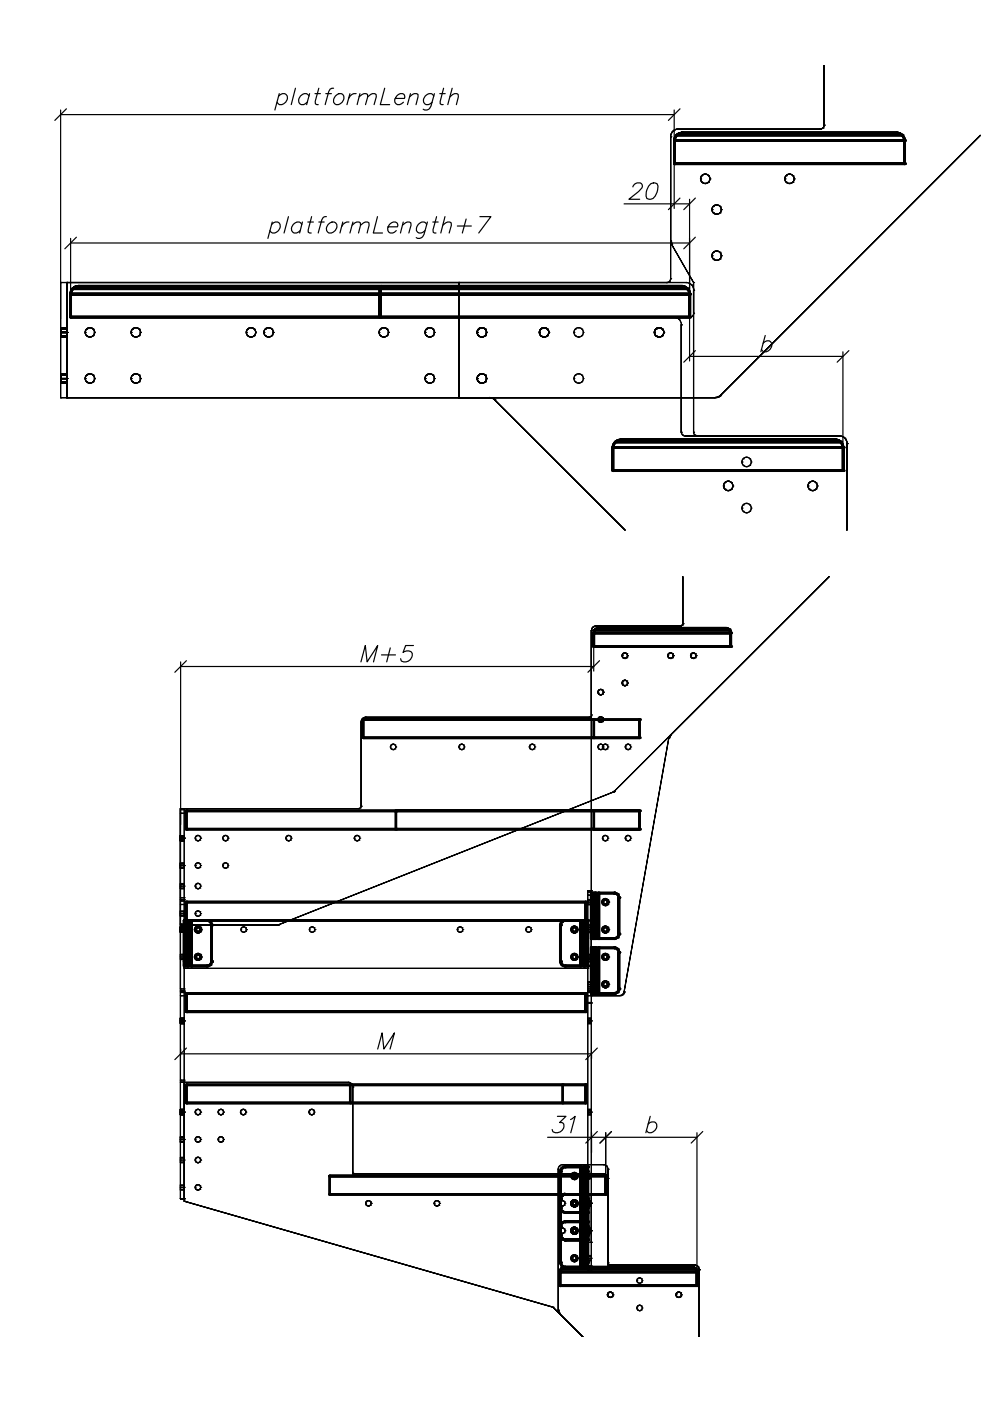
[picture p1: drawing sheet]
<svg xmlns="http://www.w3.org/2000/svg" width="210mm" height="297mm" viewBox="0 0 210 297" stroke-linecap="round" stroke-linejoin="round" font-family="sans-serif">
<g fill="none" stroke="#000" stroke-width=".25">
<path d="M59.2 19.9l-.9 3.4M62.6 18.7l-.8 3.5M65.6 19.9l-.6 2.3M66.8 19.9h1.1M67.6 18.7l-.8 2.8 .1 .5 .6 .2M69.1 19.9h1.2M70.7 18.7l-.7 .2-.3 .5-.8 2.8M74.2 19.9l-.6 2.3M75.5 19.9a1.52 1.52 0 0 0-1.6 1M76.3 19.9l-.6 2.3M81.6 18.7l-1 3.5h2M87 19.9l-.6 2.3"/>
<path d="M92.1 19.9l-.7 2.6a1.08 1.08 0 0 1-1.7 .7M93.2 19.9h1.2M94.1 18.7l-.8 2.8v.5l.7 .2M95.9 18.7l-1 3.5M12.9 23.3v44.3M12.9 24.3h130M59.1 20.4a1.06 1.06 0 0 1 1.8 0 1.41 1.41 0 0 1-.4 1.4 1.41 1.41 0 0 1-1.5 .2l-.3-.3M65.5 20.4a1.16 1.16 0 0 0-1.2-.5 1.16 1.16 0 0 0-.9 1 .89 .89 0 0 0 .1 .9 .89 .89 0 0 0 .9 .4l.7-.5M71.1 20.4a1.02 1.02 0 0 1 1.8 0 1.41 1.41 0 0 1-.5 1.4 1.41 1.41 0 0 1-1.4 .2 1.24 1.24 0 0 1 .1-1.6zM76.1 20.5l1.1-.6 .7 .1 .1 .5-.5 1.7M78 20.5l.9-.6 .8 .1 .1 .5-.5 1.7M83.8 20.9h2a.73 .73 0 0 0-.4-1 1.43 1.43 0 0 0-1.4 .6 1.43 1.43 0 0 0 0 1.5 1.14 1.14 0 0 0 1.5-.3"/>
<path d="M86.9 20.5l.9-.6 .8 .1-.4 2.2M92 20.4l-.3-.4a1.34 1.34 0 0 0-1.6 .4 1.34 1.34 0 0 0 0 1.6 1.14 1.14 0 0 0 1.5-.3M95.4 20.5l1-.6h.5l.2 .1 .1 .5-.4 1.7M134.2 39.6a1.16 1.16 0 0 1 1.9-.5 1.24 1.24 0 0 1-.7 1.5l-2.1 1.6h2.3M138 38.9l.5-.1 .8 .1a2.93 2.93 0 0 1-.8 3.2 .92 .92 0 0 1-1.5-.5 3.3 3.3 0 0 1 1-2.7zM142.2 29h.1M142.6 27.9h.1M142.9 23.3v20.9M143.8 27.4h30.1h-30.1M143.8 27.4h.1M143.8 27.3a1.63 1.63 0 0 0-1.6 1.7M148.5 37.9h.1"/>
<path d="M148.8 37.3h.1M148.8 38.7h.1M149.5 37h.1M149.5 38.9h.1M150.2 38.7h.1M150.2 37.3h.1M150.5 37.9h.1M166.4 37.9h.1M166.7 37.3h.1M166.7 38.7h.1M167.4 37h.1M167.4 38.9h.1"/>
<path d="M168.1 38.7h.1M168.1 37.3h.1M168.3 37.9h.1M173.9 27.4h.1M174.5 27.1h.1M174.7 26.5v-12.7v12.7M174.7 26.5h.1M174.7 26.5a.83 .83 0 0 1-.8 .8M207.8 28.7l-55 55.1 55-55.1M12.9 59.9v24.4h1.3M12.9 59.9h.1M12.9 59.9h1.3v24.4"/>
<path d="M14.2 59.9h83.1h-83.1M14.2 59.9h.1M14.2 59.9h83.1h-83.1v24.4h83.1v-24.4v24.4h-83.1zM14.2 59.9v24.4h-1.3M14.2 59.9h-1.3v24.4M15 50.5v14.3M15 51.5h131.2M57.6 47.6a.96 .96 0 0 1 1.3-.5 .96 .96 0 0 1 .4 1.3 1.16 1.16 0 0 1-.8 1 1.16 1.16 0 0 1-1.3-.5M57.7 47.1l-.9 3.4M61.2 45.9l-1 3.5M64 47.6l-.3-.4a1.34 1.34 0 0 0-1.5 .4 1.34 1.34 0 0 0-.1 1.6 1.14 1.14 0 0 0 1.6-.3M64.1 47.1l-.6 2.3"/>
<path d="M65.3 47.1h1.1M66.1 45.9l-.8 2.8v.5l.7 .2M67.6 47.1h1.1M69.2 45.9l-.7 .2-.3 .5-.7 2.8M69.6 47.6a1.06 1.06 0 0 1 1.8 0 1.41 1.41 0 0 1-.4 1.4 1.41 1.41 0 0 1-1.5 .2 1.18 1.18 0 0 1 .1-1.6zM72.7 47.1l-.6 2.3M74 47.1a1.51 1.51 0 0 0-1.6 1M74.7 47.8l.9-.7h.5l.3 .1v.6l-.4 1.6M74.8 47.1l-.6 2.3M76.4 47.8l1.1-.7 .7 .1 .1 .6-.5 1.6M80 45.9l-.9 3.5h2M82.3 48.1h2a.7 .7 0 0 0-.5-1 1.43 1.43 0 0 0-1.3 .6 1.43 1.43 0 0 0 0 1.5 1.12 1.12 0 0 0 1.5-.3"/>
<path d="M85.3 47.8l1-.7 .8 .1 .1 .6-.5 1.6M85.5 47.1l-.6 2.3M90.5 47.6l-.3-.4a1.36 1.36 0 0 0-1.5 .4 1.36 1.36 0 0 0-.2 1.6 1.14 1.14 0 0 0 1.6-.3M90.6 47.1l-.7 2.6a1.12 1.12 0 0 1-1.6 .7M91.8 47.1h1.1M92.6 45.9l-.8 2.8v.5l.6 .2M93.9 47.8l1-.7 .8 .1v.6l-.5 1.6M94.3 45.9l-.8 3.5M97 47.9h2.9M97.3 59.9h44h-44M97.3 59.9h.1M97.3 59.9v24.4v-24.4"/>
<path d="M97.3 59.9h48.1h-48.1v24.4h6.4h-6.4zM98.8 46.4l-.8 3M101.8 45.9h2.3l-2.6 3.5M132.3 43.2h13.9M141.3 59.9h.1M141.9 59.7h.1M142.2 59.1a.83 .83 0 0 1-.8 .8M142.2 59.1v-30.1v30.1M142.2 59.1h.1M142.2 51v-22v22M142.2 51.1h.1M142.2 51.2h.1"/>
<path d="M142.2 51.4h.1M142.2 51h.1M142.2 51l.2 .8M142.3 51.6h.1M142.4 51.7h.1M142.4 51.8h.1M145.4 59.9h.1M145.5 59.9a1.63 1.63 0 0 1 1.6 1.6M146.2 42.2v22.6M147.1 59.9l-4.7-8.1 4.7 8.1M147.1 59.9h.1M150.9 54.2h.1"/>
<path d="M150.9 44.5h.1M151.2 53.5h.1M151.2 54.9h.1M151.2 43.8h.1M151.2 45.1h.1M151.9 53.3h.1M151.9 55.2h.1M151.9 43.5h.1M151.9 45.4h.1M152.6 54.9h.1M152.6 53.5h.1M152.6 45.1h.1"/>
<path d="M152.6 43.8h.1M152.9 54.2h.1M152.9 44.5h.1M12.9 69.5v2zM12.9 79.2v2zM12.9 70.5h.1M12.9 69.8h1.3M12.9 70.5h1.3M12.9 71.2h1.3M12.9 71.5h1.3M12.9 69.5h1.3M12.9 79.5h1.3"/>
<path d="M12.9 79.2h1.3M14.2 69.5v2zM14.2 79.2v2zM14.2 70.5h.1M18.1 70.5h.1M18.4 69.8h.1M18.4 71.2h.1M18.4 79.5h.1M19 69.5h.1M19 71.5h.1M19 79.2h.1M19.7 71.2h.1"/>
<path d="M19.7 69.8h.1M19.7 79.5h.1M20 70.5h.1M27.8 70.5h.1M28.1 69.8h.1M28.1 71.2h.1M28.1 79.5h.1M28.8 69.5h.1M28.8 71.5h.1M28.8 79.2h.1M29.5 71.2h.1M29.5 69.8h.1"/>
<path d="M29.5 79.5h.1M29.7 70.5h.1M52.2 70.5h.1M52.5 69.8h.1M52.5 71.2h.1M53.2 69.5h.1M53.2 71.5h.1M53.9 71.2h.1M53.9 69.8h.1M54.2 70.5h.1M56 70.5h.1M56.2 69.8h.1"/>
<path d="M56.2 71.2h.1M56.9 69.5h.1M56.9 71.5h.1M57.6 71.2h.1M57.6 69.8h.1M57.9 70.5h.1M80.3 70.5h.1M80.6 69.8h.1M80.6 71.2h.1M81.4 69.5h.1M81.4 71.5h.1M82 71.2h.1"/>
<path d="M82 69.8h.1M82.3 70.5h.1M90.1 70.5h.1M90.4 69.8h.1M90.4 71.2h.1M90.4 79.5h.1M91.1 71.5h.1M91.1 69.5h.1M91.1 79.2h.1M91.8 71.2h.1M91.8 69.8h.1M91.8 79.5h.1"/>
<path d="M92.1 70.5h.1M97.3 67.2h45.5h-45.5v17.1h6.4h-6.4zM97.3 67.2h.1M97.3 67.2h48.9h-48.9M101.2 70.5h.1M101.5 79.5h.1M101.5 69.8h.1M101.5 71.2h.1M102.1 79.2h.1M102.1 69.5h.1M102.1 71.5h.1M102.9 79.5h.1"/>
<path d="M102.9 71.2h.1M102.9 69.8h.1M103.1 70.5h.1M114.4 70.5h.1M114.6 69.8h.1M114.6 71.2h.1M115.3 69.5h.1M115.3 71.5h.1M116 71.2h.1M116 69.8h.1M116.3 70.5h.1M121.7 70.5h.1"/>
<path d="M121.9 79.5h.1M121.9 69.8h.1M121.9 71.2h.1M122.7 79.2h.1M122.7 71.5h.1M122.7 69.5h.1M123.3 79.5h.1M123.3 71.2h.1M123.3 69.8h.1M123.6 70.5h.1M138.8 70.5h.1M139.1 69.8h.1"/>
<path d="M139.1 71.2h.1M139.7 71.5h.1M139.7 69.5h.1M140.4 71.2h.1M140.4 69.8h.1M140.7 70.5h.1M142.8 67.2h.1M142.8 67.2a1.63 1.63 0 0 1 1.7 1.7M144 67.7h.1M144.4 68.9v22.8v-22.8M144.4 68.9h.1M146.2 66v10.5"/>
<path d="M146.2 75.6h32.5M146.2 67.2h.1M146.6 60.4h.1M146.8 67h.1M147.1 61.6v30.1v-30.1M147.1 61.6h.1M147.1 66.4v-6.5v6.5M147.1 66.4h.1M147.1 66.4a.83 .83 0 0 1-.8 .8M161.8 72.8a1.06 1.06 0 0 1 1.8 0 1.41 1.41 0 0 1-.4 1.4 1.41 1.41 0 0 1-1.5 .2l-.3-.3M162.2 71.1l-.9 3.5M178.7 74.6v22.7"/>
<path d="M12.9 84.3h.1M12.9 80.3h.1M12.9 80.3h1.3M12.9 80.9h1.3M12.9 81.2h1.3M14.2 84.3v-24.4v24.4M14.2 84.3h.1M14.2 80.3h.1M18.1 80.3h.1M18.4 80.9h.1M19 81.2h.1M19.7 80.9h.1"/>
<path d="M20 80.3h.1M27.8 80.3h.1M28.1 80.9h.1M28.8 81.2h.1M29.5 80.9h.1M29.7 80.3h.1M90.1 80.3h.1M90.4 80.9h.1M91.1 81.2h.1M91.8 80.9h.1M92.1 80.3h.1M97.3 84.3v-24.4v24.4"/>
<path d="M97.3 84.3h.1M97.3 84.3h-83.1h83.1M97.3 84.3v-17.1v17.1M101.2 80.3h.1M101.5 80.9h.1M102.1 81.2h.1M102.9 80.9h.1M103.1 80.3h.1M103.7 84.3h.1M103.8 84.3l.6 .1 .5 .4M103.9 84.3h.1M104 84.3h.1"/>
<path d="M104.2 84.4h.1M104.3 84.5h.1M104.5 84.5h.1M104.6 84.6h.1M104.8 84.7h.1M104.9 84.8h.1M121.7 80.3h.1M121.9 80.9h.1M122.7 81.2h.1M123.3 80.9h.1M123.6 80.3h.1M144.4 91.7h.1"/>
<path d="M144.5 91.6a.83 .83 0 0 0 .8 .9M144.7 92.2h.1M145.3 92.5h32.7h-32.7M145.3 92.5h.1M147.1 91.6a.83 .83 0 0 0 .8 .9M147.1 91.7h.1M147.3 92.2h.1M147.9 92.5h30.1h-30.1M147.9 92.5h.1M151.6 84.3h-54.3h54.3M151.6 84.3h.1M151.8 84.3h.1"/>
<path d="M151.9 84.3h.1M152.1 84.2h.1M152.2 84.2h.1M152.4 84.1h.1M152.5 84h.1M152.6 83.9h.1M152.8 83.8l-.6 .4-.6 .1M152.8 83.8h.1M157.3 98h.1M157.6 97.3h.1M157.6 98.7h.1M158.3 98.9h.1"/>
<path d="M158.3 97h.1M158.9 98.7h.1M158.9 97.3h.1M159.2 98h.1M178 92.5h.1M178 92.4a1.63 1.63 0 0 1 1.6 1.6M179.1 92.9h.1M179.6 94.1h.1M132.5 112.4l-27.6-27.6 27.6 27.6M153.4 103h.1M153.7 102.3h.1M153.7 103.7h.1"/>
<path d="M154.4 104h.1M154.4 102h.1M155.1 103.7h.1M155.1 102.3h.1M155.3 103h.1M157.3 107.7h.1M157.6 107.1h.1M157.6 108.4h.1M158.3 108.7h.1M158.3 106.8h.1M158.9 108.4h.1M158.9 107.1h.1"/>
<path d="M159.2 107.7h.1M171.3 103h.1M171.6 102.3h.1M171.6 103.7h.1M172.3 104h.1M172.3 102h.1M173 103.7h.1M173 102.3h.1M173.3 103h.1M179.6 112.4v-18.3v18.3M80.9 138.9h2.9M82.7 137.4l-.7 2.9"/>
<path d="M87.7 136.9h-1.7l-.5 1.4a1.33 1.33 0 0 1 1.9 .2 1.49 1.49 0 0 1-.7 1.6 1.49 1.49 0 0 1-1.7-.1l-.1-.3M125.4 133.7h.1M125.7 133h.1M125.9 135.3v7M126.4 132.7h17.9h-17.9M126.4 132.7h.1M126.4 132.7a.95 .95 0 0 0-1 1M131.9 139h.1M132.1 138.6h.1M132.1 139.4h.1M132.4 139.6h.1M132.4 138.4h.1"/>
<path d="M132.9 139.4h.1M132.9 138.6h.1M133 139h.1M141.5 139h.1M141.7 139.4h.1M141.7 138.6h.1M142.1 138.4h.1M142.1 139.6h.1M142.6 138.6h.1M142.6 139.4h.1M142.7 139h.1M144.3 132.7h.1"/>
<path d="M144.6 132.6h.1M144.8 132.2l-.3 .4-.2 .1M144.8 132.2v-9.9v9.9M144.8 132.2h.1M146.4 139h.1M146.6 139.4h.1M146.6 138.6h.1M147 138.4h.1M147 139.6h.1M147.4 138.6h.1M147.4 139.4h.1M147.6 139h.1"/>
<path d="M175.8 122.3l-45.6 45.5 45.6-45.5M175.8 122.3l-33.7 33.6 33.7-33.6M38.3 140.3v34.5M38.3 141.3h87.6M76.5 140.3l1-3.4 .3 3.4 2.3-3.4-.9 3.4M76.6 153h.1M76.8 152.4h.1M77.5 152.1h47.4h-47.4M77.5 152.1h.1M77.5 152.1a.95 .95 0 0 0-.9 .9M82.7 158.4h.1M82.9 157.9h.1"/>
<path d="M82.9 158.8h.1M83.3 157.8h.1M83.3 159h.1M83.7 158.8h.1M83.7 157.9h.1M83.9 158.4h.1M97.3 158.4h.1M97.4 157.9h.1M97.4 158.8h.1M97.9 159h.1M97.9 157.8h.1M98.2 158.8h.1"/>
<path d="M98.2 157.9h.1M98.4 158.4h.1M112.2 158.4h.1M112.4 157.9h.1M112.4 158.8h.1M112.8 159h.1M112.8 157.8h.1M113.2 158.8h.1M113.2 157.9h.1M113.4 158.4h.1M124.9 152.1h.1M125.3 151.9h.1"/>
<path d="M125.4 151.6v-17.9v17.9M125.4 151.6h.1M125.4 151.6l-.2 .4-.3 .1M126.7 158.4h.1M126.7 152.6h.1M126.7 146.8h.1M126.9 157.9h.1M126.9 158.8h.1M126.9 152.1h.1M126.9 153h.1M126.9 146.3h.1M126.9 147.2h.1"/>
<path d="M127.3 159h.1M127.3 157.8h.1M127.3 153.2h.1M127.3 152h.1M127.3 147.3h.1M127.3 146.2h.1M127.7 158.4h.1M127.7 158.8h.1M127.7 157.9h.1M127.7 153h.1M127.7 152.1h.1M127.7 147.2h.1"/>
<path d="M127.7 146.3h.1M127.9 157.9h.1M127.9 158.8h.1M127.9 158.4h.1M127.9 152.6h.1M127.9 146.8h.1M128.3 159h.1M128.3 157.8h.1M128.7 158.8h.1M128.7 157.9h.1M128.9 158.4h.1M131.9 144.8h.1"/>
<path d="M132.1 144.4h.1M132.1 145.2h.1M132.4 145.4h.1M132.4 144.2h.1M132.6 158.4h.1M132.7 157.9h.1M132.7 158.8h.1M132.9 145.2h.1M132.9 144.4h.1M133 144.8h.1M133.1 159h.1M133.1 157.8h.1"/>
<path d="M133.5 158.8h.1M133.5 157.9h.1M133.7 158.4h.1M141.8 156.5l-9.5 53.8 9.5-53.8M141.8 156.5h.1M141.8 156.3h.1M141.8 156.4h.1M141.9 156.2h.1M141.9 156.3h.1M141.9 156.1h.1M142 156h.1M142.1 155.9h.1"/>
<path d="M142.1 155.9l-.2 .5M38.3 177.2v1.1zM38.3 171.5v.9h.8M38.3 171.5h.8v24.4M38.3 177.7h.1M38.3 172.4h.1M38.3 171.5h.1M38.3 171.5v.9M38.3 171.5h37.8h-37.8M38.3 177.3h.8M38.3 177.7h.8M38.3 178.1h.8"/>
<path d="M38.3 178.3h.8M38.3 177.2h.8M38.3 171.5h.8M38.3 171.7h.8M38.3 172.4h.8M38.3 171.5v38.2M39.1 177.2v1.1zM39.1 171.5v18.8h-.8v-17.9M39.1 171.5h.1M39.1 171.5h-.8v24.4M39.1 177.7h.1M39.1 172.4h.1"/>
<path d="M41.4 177.7h.1M41.6 177.3h.1M41.6 178.1h.1M41.9 177.2h.1M41.9 178.3h.1M42.4 178.1h.1M42.4 177.3h.1M42.5 177.7h.1M47.2 177.7h.1M47.4 177.3h.1M47.4 178.1h.1M47.8 177.2h.1"/>
<path d="M47.8 178.3h.1M48.2 178.1h.1M48.2 177.3h.1M48.3 177.7h.1M60.6 177.7h.1M60.8 177.3h.1M60.8 178.1h.1M61.2 178.3h.1M61.2 177.2h.1M61.6 178.1h.1M61.6 177.3h.1M61.8 177.7h.1"/>
<path d="M75.1 177.7h.1M75.3 177.3h.1M75.3 178.1h.1M75.7 178.3h.1M75.7 177.2h.1M76.1 171.5h.1M76.1 178.1h.1M76.1 177.3h.1M76.3 177.7h.1M76.4 171.3h.1M76.6 170.9l-.3 .4-.2 .1M76.6 170.9v-17.9v17.9"/>
<path d="M76.6 170.9h.1M127.7 177.7h.1M127.9 177.3h.1M127.9 178.1h.1M128.3 178.3h.1M128.3 177.2h.1M128.7 178.1h.1M128.7 177.3h.1M128.9 177.7h.1M129.9 168l-70.8 28 70.8-28M129.9 168h.1M130 167.9h.1"/>
<path d="M130.1 167.9h.1M130.2 167.9h.1M130.2 167.8h.1M130.2 167.7l-.3 .3M132.6 177.7h.1M132.7 177.3h.1M132.7 178.1h.1M133.1 178.3h.1M133.1 177.2h.1M133.5 178.1h.1M133.5 177.3h.1M133.7 177.7h.1"/>
<path d="M38.3 183v1.1zM38.3 187.3v1.2zM38.3 193.1v1.2zM38.3 196.5v1.2zM38.3 190.8v1h.8M38.3 190.3v.5h.8M38.3 196.9v-1h.8v1M38.3 183.5h.1M38.3 187.9h.1M38.3 193.7h.1M38.3 197.1h.1M38.3 196.9h.1"/>
<path d="M38.3 191.8h.1M38.3 190.8h.1M38.3 190.3h.1M38.3 195.9h.1M38.3 190.3v1.5M38.3 196.1v-24.6v24.6M38.3 196.1h.1M38.3 183.1h.8M38.3 183.5h.8M38.3 183.9h.8M38.3 184.1h.8M38.3 183h.8"/>
<path d="M38.3 187.5h.8M38.3 187.9h.8M38.3 188.3h.8M38.3 188.5h.8M38.3 187.3h.8M38.3 193.3h.8M38.3 193.7h.8M38.3 194.1h.8M38.3 194.3h.8M38.3 193.1h.8M38.3 196.7h.8M38.3 197.1h.8"/>
<path d="M38.3 197.5h.8M38.3 197.7h.8M38.3 196.5h.8M38.3 190.8h.8M38.3 191.1h.8M38.3 191.8h.8M38.3 190.7h.8M38.3 190.3h.8M38.3 196.8h.8M38.3 196.6h.8M38.3 196.3h.8M38.3 196.2h.8"/>
<path d="M38.3 196h.8M38.3 195.9h.8M39.1 183v1.1zM39.1 187.3v1.2zM39.1 193.1v1.2zM39.1 196.5v1.2zM39.1 190.8v18.9h-.8v-17.9M39.1 190.8h.1M39.1 190.3v.5h-.8M39.1 183.5h.1M39.1 187.9h.1M39.1 193.7h.1"/>
<path d="M39.1 197.1h.1M39.1 196.9h.1M39.1 191.8h.1M39.1 190.3h.1M39.1 195.9h.1M39.1 195.2h85.5h-85.5M39.1 195.2h.1M41.4 193.7h.1M41.4 187.9h.1M41.4 183.5h.1M41.4 197.1h.1M41.6 193.3h.1"/>
<path d="M41.6 194.1h.1M41.6 187.5h.1M41.6 188.3h.1M41.6 183.1h.1M41.6 183.9h.1M41.6 196.7h.1M41.6 197.5h.1M41.9 194.3h.1M41.9 193.1h.1M41.9 188.5h.1M41.9 187.3h.1M41.9 184.1h.1"/>
<path d="M41.9 183h.1M41.9 196.5h.1M41.9 197.7h.1M42.4 194.1h.1M42.4 193.3h.1M42.4 188.3h.1M42.4 187.5h.1M42.4 183.9h.1M42.4 183.1h.1M42.4 197.5h.1M42.4 196.7h.1M42.5 193.7h.1"/>
<path d="M42.5 187.9h.1M42.5 183.5h.1M42.5 197.1h.1M47.2 183.5h.1M47.4 183.1h.1M47.4 183.9h.1M47.8 184.1h.1M47.8 183h.1M48.2 183.9h.1M48.2 183.1h.1M48.3 183.5h.1M51 197.1h.1"/>
<path d="M51.2 196.7h.1M51.2 197.5h.1M51.6 196.5h.1M51.6 197.7h.1M52.1 197.5h.1M52.1 196.7h.1M52.2 197.1h.1M58.7 196.1h-20.4h20.4M58.7 196.1h.1M58.8 196.1h.1M58.9 196.1h.1M59 196.1h.1"/>
<path d="M59.1 196l-.3 .1M59.1 196h.1M65.6 197.1h.1M65.7 196.7h.1M65.7 197.5h.1M66.2 196.5h.1M66.2 197.7h.1M66.6 197.5h.1M66.6 196.7h.1M66.7 197.1h.1M96.9 197.1h.1M97.1 196.7h.1"/>
<path d="M97.1 197.5h.1M97.5 197.7h.1M97.5 196.5h.1M97.9 197.5h.1M97.9 196.7h.1M98.1 197.1h.1M111.4 197.1h.1M111.6 196.7h.1M111.6 197.5h.1M112 197.7h.1M112 196.5h.1M112.5 197.5h.1"/>
<path d="M112.5 196.7h.1M112.6 197.1h.1M121.1 197.1h.1M121.3 196.7h.1M121.3 197.5h.1M121.7 197.7h.1M121.7 196.5h.1M122.1 197.5h.1M122.1 196.7h.1M122.3 197.1h.1M124.6 190.7v1.2zM124.6 196.5v1.2z"/>
<path d="M124.6 188.8v1h.8M124.6 188.8h.8v1M124.6 189.8h.8h-.8M124.6 191.3h.1M124.6 197.1h.1M124.6 189.8h.1M124.6 188.8h.1M124.6 195.2v10.1v-10.1M124.6 195.2h.1M124.6 196.7h.8M124.6 197.1h.8M124.6 197.5h.8"/>
<path d="M124.6 197.7h.8M124.6 196.5h.8M124.6 191.7h.8M124.6 191.3h.8M124.6 190.9h.8M124.6 190.7h.8M124.6 191.9h.8M124.6 188.8h.8M124.6 189.1h.8M125.4 190.7v1.2zM125.4 196.5v1.2zM125.4 188.8v20.9h-.8v-19.9"/>
<path d="M125.4 188.8h.1M125.4 188.8h-.8v1M125.4 191.3h.1M125.4 197.1h.1M125.4 189.8h.1M127.7 197.1h.1M127.7 191.3h.1M127.9 196.7h.1M127.9 197.5h.1M127.9 190.9h.1M127.9 191.7h.1M128.3 197.7h.1"/>
<path d="M128.3 196.5h.1M128.3 191.9h.1M128.3 190.7h.1M128.7 197.5h.1M128.7 196.7h.1M128.7 191.7h.1M128.7 190.9h.1M128.9 197.1h.1M128.9 191.3h.1M38.3 215.9v1.1zM38.3 202.3v1.2zM38.3 210.1v1h.8"/>
<path d="M38.3 209.7v.4h.8M38.3 216.5h.1M38.3 202.9h.1M38.3 211.1h.1M38.3 210.1h.1M38.3 209.7h.1M38.3 216.8h.8M38.3 216.5h.8M38.3 216h.8M38.3 215.9h.8M38.3 217h.8M38.3 203.3h.8"/>
<path d="M38.3 202.9h.8M38.3 202.5h.8M38.3 202.3h.8M38.3 203.5h.8M38.3 210.1h.8M38.3 210.4h.8M38.3 211.1h.8M38.3 210h.8M38.3 209.7h.8M39.1 215.9v1.1zM39.1 202.3v1.2zM39.1 210.1v18.9h-.8v-17.9"/>
<path d="M39.1 210.1h.1M39.1 209.7v.4h-.8M39.1 216.5h.1M39.1 202.9h.1M39.1 211.1h.1M39.1 209.7h.1M39.1 205.3v-10.1v10.1M39.1 205.3h.1M41.4 202.9h.1M41.6 202.5h.1M41.6 203.3h.1M41.9 202.3h.1"/>
<path d="M41.9 203.5h.1M42.4 203.3h.1M42.4 202.5h.1M42.5 202.9h.1M121.1 202.9h.1M121.3 202.5h.1M121.3 203.3h.1M121.7 203.5h.1M121.7 202.3h.1M122.1 203.3h.1M122.1 202.5h.1M122.3 202.9h.1"/>
<path d="M124.6 202.3v1.2zM124.6 208.1v1.2zM124.6 215.9v1.1zM124.6 210.1v1h.8M124.6 209.7v.4h.8M124.6 212.6v-22.8h.8v22.9M124.6 212.7h.8h-.8M124.6 212.6h.8h-.8M124.6 202.9h.1M124.6 208.7h.1M124.6 216.5h.1M124.6 211.1h.1"/>
<path d="M124.6 210.1h.1M124.6 209.7h.1M124.6 212.6h.1M124.6 212.7h.1M124.6 205.3h-85.5h85.5M124.6 205.3h.1M124.6 216.8h.8M124.6 216.5h.8M124.6 216h.8M124.6 215.9h.8M124.6 217h.8M124.6 203.3h.8"/>
<path d="M124.6 202.9h.8M124.6 202.5h.8M124.6 202.3h.8M124.6 203.5h.8M124.6 210.1h.8M124.6 210.4h.8M124.6 211.1h.8M124.6 210h.8M124.6 209.7h.8M124.6 209.1h.8M124.6 208.7h.8M124.6 208.3h.8"/>
<path d="M124.6 208.1h.8M124.6 209.3h.8M124.6 212.7h.8M124.6 212.6h.8M125.4 202.3v1.2zM125.4 208.1v1.2zM125.4 215.9v1.1zM125.4 210.1v59.1h-.8v-58.1M125.4 210.1h.1M125.4 209.7v.4h-.8M125.4 212.6h-.8v.1M125.4 202.9h.1"/>
<path d="M125.4 208.7h.1M125.4 216.5h.1M125.4 211.1h.1M125.4 209.7h.1M125.4 212.6h.1M125.4 212.7h.1M125.4 211.1v-77.4v77.4M127.7 208.7h.1M127.7 202.9h.1M127.9 208.3h.1M127.9 209.1h.1M127.9 202.5h.1"/>
<path d="M127.9 203.3h.1M128.3 209.3h.1M128.3 208.1h.1M128.3 203.5h.1M128.3 202.3h.1M128.7 209.1h.1M128.7 208.3h.1M128.7 203.3h.1M128.7 202.5h.1M128.9 208.7h.1M128.9 202.9h.1M131.3 211.1h-5.9h5.9"/>
<path d="M131.3 211.1h.1M131.5 211.1h.1M131.7 211.1h.1M131.9 211h.1M132 210.9h.1M132.1 210.8h.1M132.2 210.7h.1M132.3 210.5h.1M132.3 210.3a.95 .95 0 0 1-.9 .8M132.3 210.3h.1M38.3 235.2v1.2zM38.3 229.5v24.7h.8"/>
<path d="M38.3 229v.5h.8M38.3 235.8h.1M38.3 229.5h.1M38.3 229h.1M38.3 236.2h.8M38.3 235.8h.8M38.3 235.4h.8M38.3 235.2h.8M38.3 236.4h.8M38.3 229.5h35.5M38.3 229.4h.8M38.3 229h.8"/>
<path d="M38.3 222.4v1.2M38.3 223.4h87.1M39.1 235.2v1.2zM39.1 229.5v24.7h-.8M39.1 229.5h.1M39.1 229v.5h-.8M39.1 235.8h.1M39.1 229h.1M39.1 229.5v25.2v-25.2M39.1 229.5v25.2M41.4 235.8h.1M41.6 236.2h.1"/>
<path d="M41.6 235.4h.1M41.9 236.4h.1M41.9 235.2h.1M42.4 235.4h.1M42.4 236.2h.1M42.5 235.8h.1M46.2 235.8h.1M46.4 236.2h.1M46.4 235.4h.1M46.8 236.4h.1M46.8 235.2h.1M47.2 235.4h.1"/>
<path d="M47.2 236.2h.1M47.4 235.8h.1M51 235.8h.1M51.1 236.2h.1M51.1 235.4h.1M51.5 236.4h.1M51.5 235.2h.1M51.9 235.4h.1M51.9 236.2h.1M52.1 235.8h.1M65.5 235.8h.1M65.6 236.2h.1"/>
<path d="M65.6 235.4h.1M66.1 235.2h.1M66.1 236.4h.1M66.4 235.4h.1M66.4 236.2h.1M66.6 235.8h.1M73.8 229.5h-34.7h34.7M73.8 229.5h.1M73.8 229.5a.95 .95 0 0 1 1 .9M74.5 229.8h.1M74.8 230.5h.1M74.8 230.5v17.9"/>
<path d="M80.1 222.4l.9-3.4 .4 3.4 2.2-3.4-.9 3.4M118.2 236.7h1.8l-1.4 1.3h.6l.2 .2a1.43 1.43 0 0 1-.5 1.7 1.43 1.43 0 0 1-1.7-.1l-.1-.3M121 237.4l.9-.7-.9 3.5M124.6 235.2v1.2zM124.6 235.8h.1M124.6 236.2h.8M124.6 235.8h.8M124.6 235.4h.8M124.6 235.2h.8M124.6 236.4h.8M125.4 235.2v1.2zM125.4 235.8h.1"/>
<path d="M125.4 223.1v1.3M137.4 238.3a1.03 1.03 0 0 1 1.6-.3 1.03 1.03 0 0 1-.1 1.6 1.06 1.06 0 0 1-1.8 0M137.9 236.7l-1 3.5M38.3 251.2v1.1zM38.3 245.4v1.1zM38.3 241v1.2zM38.3 254.1v-57.2h.8v57.3M38.3 254.2h.8zM38.3 254.1h.8h-.8M38.3 251.8h.1M38.3 246h.1M38.3 241.6h.1"/>
<path d="M38.3 254.1h.1M38.3 254.2h.1M38.3 252.2h.8M38.3 251.8h.8M38.3 251.4h.8M38.3 251.2h.8M38.3 252.3h.8M38.3 246.4h.8M38.3 246h.8M38.3 245.5h.8M38.3 245.4h.8M38.3 246.5h.8"/>
<path d="M38.3 242h.8M38.3 241.6h.8M38.3 241.2h.8M38.3 241h.8M38.3 242.2h.8M39.1 251.2v1.1zM39.1 245.4v1.1zM39.1 241v1.2zM39.1 254.1l-.8 .1M39.1 254.2h.1M39.1 251.8h.1M39.1 246h.1"/>
<path d="M39.1 241.6h.1M39.1 254.1h.1M39.1 254.7l77.9 22.4 .4 .2 6.2 6.2M39.1 254.7l78.1 22.5-78.1-22.5M39.1 254.7h.1M41.4 241.6h.1M41.4 246h.1M41.4 251.8h.1M41.6 242h.1M41.6 241.2h.1M41.6 246.4h.1M41.6 245.5h.1"/>
<path d="M41.6 252.2h.1M41.6 251.4h.1M41.9 242.2h.1M41.9 241h.1M41.9 246.5h.1M41.9 245.4h.1M41.9 252.3h.1M41.9 251.2h.1M42.4 241.2h.1M42.4 242h.1M42.4 245.5h.1M42.4 246.4h.1"/>
<path d="M42.4 251.4h.1M42.4 252.2h.1M42.5 241.6h.1M42.5 246h.1M42.5 251.8h.1M46.2 241.6h.1M46.4 242h.1M46.4 241.2h.1M46.8 242.2h.1M46.8 241h.1M47.2 241.2h.1M47.2 242h.1"/>
<path d="M47.4 241.6h.1M74.8 248.3l.2 .5h.3M74.8 248.9v-18.4v18.4M74.8 248.9h.1M75.3 248.9h52.6M77.5 255.1h.1M77.7 255.6h.1M77.7 254.8h.1M78.1 255.7h.1M78.1 254.6h.1M78.5 254.8h.1M78.5 255.6h.1"/>
<path d="M78.7 255.1h.1M92 255.1h.1M92.2 255.6h.1M92.2 254.8h.1M92.6 254.6h.1M92.6 255.7h.1M93 254.8h.1M93 255.6h.1M93.2 255.1h.1M116.1 241.1h31.7M118.3 247.9v29.9v-29.9M118.3 247.9h.1"/>
<path d="M118.6 255.1h.1M118.6 247.2h.1M118.8 255.6h.1M118.8 254.8h.1M119.2 254.6h.1M119.2 255.7h.1M119.3 246.9h.1M119.3 246.9a.95 .95 0 0 0-1 1M119.6 254.8h.1M119.6 255.6h.1M119.8 255.1h.1M121.1 255.1h.1"/>
<path d="M121.1 249.3h.1M121.3 255.6h.1M121.3 254.8h.1M121.3 249.8h.1M121.3 248.9h.1M121.7 254.6h.1M121.7 255.7h.1M121.7 248.8h.1M121.7 249.9h.1M122.1 254.8h.1M122.1 255.6h.1M122.1 248.9h.1"/>
<path d="M122.1 249.8h.1M122.3 255.1h.1M122.3 249.3h.1M124.6 254.6v1.1zM124.6 248.8v1.1zM124.6 255.1h.1M124.6 249.3h.1M124.6 253.2v10.2h.8M124.6 253.2h.8v10.2M124.6 253.2h.1M124.6 254.8h.8M124.6 255.1h.8"/>
<path d="M124.6 255.6h.8M124.6 255.7h.8M124.6 254.6h.8M124.6 248.9h.8M124.6 249.3h.8M124.6 249.8h.8M124.6 249.9h.8M124.6 248.8h.8M125.4 254.6v1.1zM125.4 248.8v1.1zM125.4 255.1h.1M125.4 249.3h.1"/>
<path d="M125.4 253.2v10.2h-.8M125.4 253.2h.1M125.4 253.2h-.8v10.2M125.4 240.2v4.1M127.9 248.9h-53.1h53.1M127.9 248.9h.1M127.9 246.9h-8.6h8.6M127.9 246.9h.1M127.9 248.9a.95 .95 0 0 1 1 .9M127.9 246.9a.95 .95 0 0 1 1 1M128.4 240.2v11.4M128.6 249.1h.1"/>
<path d="M128.6 247.2h.1M128.9 249.9h.1M128.9 247.9h.1M128.9 249.9v17.8M147.8 240.2v30.9M117.2 277.2l6.4 6.3-6.4-6.3M117.2 277.2h.1M118.3 277.8h.1M118.3 278.1h.1M118.3 278h.1M118.3 277.9h.1M118.3 277.8l.3 .6"/>
<path d="M118.4 278.2h.1M118.4 278.3h.1M118.5 278.3h.1M118.6 278.4h.1M118.6 260.9h.1M118.6 278.5l5 5-5-5M118.6 278.5h.1M118.8 261.4h.1M118.8 260.6h.1M119.2 260.4h.1M119.2 261.5h.1M119.6 260.6h.1"/>
<path d="M119.6 261.4h.1M119.8 260.9h.1M121.1 260.9h.1M121.1 266.8h.1M121.3 261.4h.1M121.3 260.6h.1M121.3 267.2h.1M121.3 266.4h.1M121.7 260.4h.1M121.7 261.5h.1M121.7 266.2h.1M121.7 267.3h.1"/>
<path d="M122.1 260.6h.1M122.1 261.4h.1M122.1 266.4h.1M122.1 267.2h.1M122.3 260.9h.1M122.3 266.8h.1M124.6 266.2v1.1zM124.6 260.4v1.1zM124.6 268.4v-55.7h.8v56.5M124.6 269.2h.8M124.6 266.8h.1M124.6 260.9h.1"/>
<path d="M124.6 269.2h.1M124.6 268.4h.1M124.6 263.4h.1M124.6 266.4h.8M124.6 266.8h.8M124.6 267.2h.8M124.6 267.3h.8M124.6 266.2h.8M124.6 260.6h.8M124.6 260.9h.8M124.6 261.4h.8M124.6 261.5h.8"/>
<path d="M124.6 260.4h.8M124.6 269.1h.8M124.6 268.9h.8M124.6 268.7h.8M124.6 268.6h.8M124.6 268.4h.8M125.4 266.2v1.1zM125.4 260.4v1.1zM125.4 268.4h-.8v.8M125.4 266.8h.1M125.4 260.9h.1M125.4 269.2h.1"/>
<path d="M125.4 268.4h.1M125.4 263.4h.1M128.8 274.5h.1M128.9 267.7l.2 .4 .3 .1M128.9 268.2v-18.3v18.3M128.9 268.2h.1M128.9 267.7v-19.8v19.8M128.9 267.7h.1M128.9 274.9h.1M128.9 274.1h.1M129 268.1h.1M129.4 273.9h.1"/>
<path d="M129.4 275.1h.1M129.4 268.2h.1M129.4 268.2h17.9M129.8 274.1h.1M129.8 274.9h.1M129.9 274.5h.1M135 271.5h.1M135 277.3h.1M135.2 271.9h.1M135.2 271.1h.1M135.2 277.7h.1M135.2 276.9h.1"/>
<path d="M135.6 270.9h.1M135.6 272.1h.1M135.6 276.7h.1M135.6 277.9h.1M136 271.1h.1M136 271.9h.1M136 276.9h.1M136 277.7h.1M136.1 271.5h.1M136.1 277.3h.1M143.3 274.5h.1M143.5 274.9h.1"/>
<path d="M143.5 274.1h.1M143.9 273.9h.1M143.9 275.1h.1M144.3 274.1h.1M144.3 274.9h.1M144.5 274.5h.1M147.3 268.2h-18.4h18.4M147.3 268.2h.1M147.3 268.2h-17.9h17.9M147.3 268.2a.95 .95 0 0 1 .9 1M147.9 268.5h.1M148.2 269.2h.1"/>
<path d="M148.2 269.2v14.3M148.2 283.5v-14.3v14.3"/>
<circle cx="149.5" cy="37.9" r=".99"/>
<circle cx="167.4" cy="37.9" r=".99"/>
<circle cx="151.9" cy="54.2" r=".99"/>
<circle cx="151.9" cy="44.4" r=".99"/>
<circle cx="19.1" cy="70.5" r=".99"/>
<circle cx="28.8" cy="70.5" r=".99"/>
<circle cx="53.2" cy="70.5" r=".99"/>
<circle cx="56.9" cy="70.5" r=".99"/>
<circle cx="81.4" cy="70.5" r=".99"/>
<circle cx="91.1" cy="70.5" r=".99"/>
<circle cx="102.2" cy="70.5" r=".99"/>
<circle cx="115.4" cy="70.5" r=".99"/>
<circle cx="122.7" cy="70.5" r=".99"/>
<circle cx="139.7" cy="70.5" r=".99"/>
<circle cx="19.1" cy="80.2" r=".99"/>
<circle cx="28.8" cy="80.2" r=".99"/>
<circle cx="91.1" cy="80.2" r=".99"/>
<circle cx="102.2" cy="80.2" r=".99"/>
<circle cx="122.7" cy="80.2" r=".99"/>
<circle cx="158.3" cy="97.9" r=".99"/>
<circle cx="154.4" cy="103" r=".99"/>
<circle cx="158.3" cy="107.7" r=".99"/>
<circle cx="172.3" cy="103" r=".99"/>
<circle cx="132.5" cy="139" r=".57"/>
<circle cx="142.2" cy="139" r=".57"/>
<circle cx="147" cy="139" r=".57"/>
<circle cx="83.4" cy="158.3" r=".57"/>
<circle cx="97.9" cy="158.3" r=".57"/>
<circle cx="112.8" cy="158.3" r=".57"/>
<circle cx="127.3" cy="158.3" r=".57"/>
<circle cx="127.3" cy="152.5" r=".57"/>
<circle cx="127.3" cy="146.7" r=".57"/>
<circle cx="128.3" cy="158.3" r=".57"/>
<circle cx="132.5" cy="144.8" r=".57"/>
<circle cx="133.1" cy="158.3" r=".57"/>
<circle cx="42" cy="177.7" r=".57"/>
<circle cx="47.8" cy="177.7" r=".57"/>
<circle cx="61.2" cy="177.7" r=".57"/>
<circle cx="75.7" cy="177.7" r=".57"/>
<circle cx="128.3" cy="177.7" r=".57"/>
<circle cx="133.1" cy="177.7" r=".57"/>
<circle cx="42" cy="193.7" r=".57"/>
<circle cx="42" cy="197.1" r=".57"/>
<circle cx="42" cy="187.9" r=".57"/>
<circle cx="42" cy="183.5" r=".57"/>
<circle cx="47.8" cy="183.5" r=".57"/>
<circle cx="51.7" cy="197.1" r=".57"/>
<circle cx="66.2" cy="197.1" r=".57"/>
<circle cx="97.5" cy="197.1" r=".57"/>
<circle cx="112.1" cy="197.1" r=".57"/>
<circle cx="121.8" cy="197.1" r=".57"/>
<circle cx="128.3" cy="197.1" r=".57"/>
<circle cx="128.3" cy="191.2" r=".57"/>
<circle cx="42" cy="202.9" r=".57"/>
<circle cx="121.8" cy="202.9" r=".57"/>
<circle cx="128.3" cy="202.9" r=".57"/>
<circle cx="128.3" cy="208.7" r=".57"/>
<circle cx="42" cy="235.8" r=".57"/>
<circle cx="46.8" cy="235.8" r=".57"/>
<circle cx="51.6" cy="235.8" r=".57"/>
<circle cx="66.1" cy="235.8" r=".57"/>
<circle cx="42" cy="245.9" r=".57"/>
<circle cx="42" cy="241.6" r=".57"/>
<circle cx="42" cy="251.7" r=".57"/>
<circle cx="46.8" cy="241.6" r=".57"/>
<circle cx="78.1" cy="255.1" r=".57"/>
<circle cx="92.6" cy="255.1" r=".57"/>
<circle cx="119.2" cy="255.1" r=".57"/>
<circle cx="121.8" cy="249.3" r=".57"/>
<circle cx="121.8" cy="255.1" r=".57"/>
<circle cx="119.2" cy="260.9" r=".57"/>
<circle cx="121.8" cy="260.9" r=".57"/>
<circle cx="121.8" cy="266.8" r=".57"/>
<circle cx="129.4" cy="274.5" r=".57"/>
<circle cx="135.6" cy="271.5" r=".57"/>
<circle cx="135.6" cy="277.3" r=".57"/>
<circle cx="143.9" cy="274.5" r=".57"/>
</g>
<g fill="none" stroke="#000" stroke-width=".59">
<path d="M143.5 28.7l1.1-.5a1.59 1.59 0 0 0-1.6 1.6v4.9v-4.9h48.8a1.66 1.66 0 0 0-1.7-1.6h-45.5h45.5a1.66 1.66 0 0 1 1.7 1.6h-48.8zM143.5 28.7h47.8M144.6 28.2h45.5M191.8 34.7v-4.9v4.9M191.8 34.7h-48.8h48.8M129.9 99.8h48.9h-48.9M130.5 93.7l.5-.3 .6-.1a1.66 1.66 0 0 0-1.7 1.6h48.9h-48.9v4.9v-4.9l.2-.6zM130.5 93.7h47.8M131.6 93.3h45.6a1.59 1.59 0 0 1 1.6 1.6 1.59 1.59 0 0 0-1.6-1.6zM131.6 93.3h45.6M178.8 99.8v-4.9v4.9M126 133.7l.4-.3 .5-.2-.5 .2-.4 .3-.1 .5v2.9v-2.9h29l-.1-.5-.4-.3-.4-.2h-27.1h27.1l.4 .2 .4 .3 .1 .5h-29z"/>
<path d="M126.2 133.5h28.4M126.9 133.2h27.1M154.9 137.1v-2.9v2.9M154.9 137.1h-29h29M118.7 269.7l.2-.5 .3-.4 .5-.1-.5 .1-.3 .4-.2 .5h29.1M118.7 269.7v2.9v-2.9h29.1M118.7 272.6h29.1v-2.9v2.9zM118.7 269.7h29.1M119 269h28.5M119.7 268.7h27.1l.5 .1 .3 .4 .2 .5-.2-.5-.3-.4-.5-.1zM119.7 268.7h27.1"/>
</g>
<g fill="#000">
<circle cx="143" cy="29.8" r=".3"/>
<circle cx="143" cy="34.7" r=".3"/>
<circle cx="143.5" cy="28.7" r=".3"/>
<circle cx="144.6" cy="28.2" r=".3"/>
<circle cx="190.1" cy="28.2" r=".3"/>
<circle cx="191.3" cy="28.7" r=".3"/>
<circle cx="191.8" cy="34.7" r=".3"/>
<circle cx="191.8" cy="29.8" r=".3"/>
<circle cx="129.9" cy="99.8" r=".3"/>
<circle cx="129.9" cy="94.9" r=".3"/>
<circle cx="130.5" cy="93.7" r=".3"/>
<circle cx="131.6" cy="93.3" r=".3"/>
<circle cx="177.2" cy="93.3" r=".3"/>
<circle cx="178.3" cy="93.7" r=".3"/>
<circle cx="178.8" cy="99.8" r=".3"/>
<circle cx="178.8" cy="94.9" r=".3"/>
<circle cx="125.9" cy="134.2" r=".3"/>
<circle cx="125.9" cy="137.1" r=".3"/>
<circle cx="126.2" cy="133.5" r=".3"/>
<circle cx="126.9" cy="133.2" r=".3"/>
<circle cx="154" cy="133.2" r=".3"/>
<circle cx="154.6" cy="133.5" r=".3"/>
<circle cx="154.9" cy="137.1" r=".3"/>
<circle cx="154.9" cy="134.2" r=".3"/>
<circle cx="118.7" cy="269.7" r=".3"/>
<circle cx="118.7" cy="272.6" r=".3"/>
<circle cx="119" cy="269" r=".3"/>
<circle cx="119.7" cy="268.7" r=".3"/>
<circle cx="146.8" cy="268.7" r=".3"/>
<circle cx="147.5" cy="269" r=".3"/>
<circle cx="147.8" cy="272.6" r=".3"/>
<circle cx="147.8" cy="269.7" r=".3"/>
</g>
<g fill="none" stroke="#000" stroke-width=".59">
<path d="M15 62.4h65.5v4.8h-65.5h65.5v-4.8zM15 67.2v-4.8v4.8M15 62.4h65.5M15.4 61.2l.5-.4 .7-.1a1.66 1.66 0 0 0-1.6 1.7l.1-.7zM15.4 61.2h65.1M16.6 60.7h63.9M80.5 60.7h-63.9h63.9v1.7M80.5 60.7v1.7M80.7 62.4v4.8h65.5h-65.5v-4.8h65.5zM80.7 60.7h63.9h-63.9v1.7zM80.7 62.4h65.5M80.7 61.2h65"/>
<path d="M80.7 60.7h63.9M144.6 60.7a1.74 1.74 0 0 1 1.6 1.7 1.74 1.74 0 0 0-1.6-1.7zM146.2 67.2v-4.8v4.8"/>
</g>
<g fill="#000">
<circle cx="15" cy="62.4" r=".3"/>
<circle cx="15" cy="67.2" r=".3"/>
<circle cx="15.4" cy="61.2" r=".3"/>
<circle cx="16.6" cy="60.7" r=".3"/>
<circle cx="80.5" cy="67.2" r=".3"/>
<circle cx="80.5" cy="62.4" r=".3"/>
<circle cx="80.5" cy="60.7" r=".3"/>
<circle cx="80.7" cy="60.7" r=".3"/>
<circle cx="80.7" cy="67.2" r=".3"/>
<circle cx="80.7" cy="62.4" r=".3"/>
<circle cx="144.6" cy="60.7" r=".3"/>
<circle cx="145.7" cy="61.2" r=".3"/>
<circle cx="146.2" cy="62.4" r=".3"/>
<circle cx="146.2" cy="67.2" r=".3"/>
</g>
<g fill="none" stroke="#000" stroke-width=".25">
<path d="M38.3 177.2v1.1zM38.3 196.5v1.2zM38.3 183v1.1z"/>
<circle cx="46.8" cy="235.8" r=".57"/>
<circle cx="46.8" cy="241.6" r=".57"/>
<circle cx="119.2" cy="255.1" r=".57"/>
<circle cx="119.2" cy="260.9" r=".57"/>
</g>
<g fill="none" stroke="#000" stroke-width=".59">
<path d="M39.1 196.5v1.2zM39.1 195.2v8.7h.7v-7.8h-.7h.7v-.9M39.1 195.2v9.6M39.1 197.5h.7M39.1 197.7h.7M39.1 197.1h.7M39.1 196.7h.7M39.1 196.5h.7M39.1 195.2h.7M39.1 195.5h.7M39.5 195.2v9.6M39.8 195.2h.8"/>
<path d="M39.8 196.5v1.2zM39.8 195.2h-.7h4.8M39.8 195.2v9.6M40 195.2v9.6M40.6 195.2v9.6h-.8M40.6 195.2v9.6M43.9 195.2h-3.3v9.6h-1.5M43.9 195.2a.95 .95 0 0 1 1 .9M44.9 196.1v7.8v-7.8M119.8 195.2h3.3v9.6h-3.3h4.8M119.8 195.2h4.8h-.7v.9h.7h-.7v7.8h.7v-8.7M119.8 195.2a.95 .95 0 0 0-.9 .9"/>
<path d="M123.1 195.2h.8M123.1 195.2v9.6h.8M123.1 195.2v9.6M123.6 195.2v9.6M123.9 196.5v1.2zM123.9 195.2v9.6v-.9h.7v.9h-.7M123.9 195.2v9.6M123.9 197.5h.7M123.9 197.7h.7M123.9 197.1h.7M123.9 196.7h.7M123.9 196.5h.7"/>
<path d="M123.9 195.2h.7M123.9 195.5h.7M124.1 195.2v9.6M124.6 196.5v1.2zM124.6 195.2v9.6M125.4 196.5v1.2zM125.4 190.7v1.2zM125.4 189.4v8.6h.8v-7.7h-.8h.8v-.9M125.4 198h.8v1h-.8zM125.4 197.5h.8M125.4 197.7h.8M125.4 197.1h.8"/>
<path d="M125.4 196.7h.8M125.4 196.5h.8M125.4 189.4v9.6M125.4 191.7h.8M125.4 191.9h.8M125.4 191.3h.8M125.4 190.9h.8M125.4 190.7h.8M125.4 189.4h.8M125.4 189.6h.8M125.4 198.8h.8M125.4 199h.8"/>
<path d="M125.8 189.4v9.6M126.2 189.4h-.8h4.8h-3.3v9.6h-1.5M126.2 189.4h.7M126.2 196.5v1.2zM126.2 190.7v1.2zM126.2 189.4v9.6M126.4 189.4v9.6M126.9 199h3.3h-3.3M126.9 189.4v9.6h-.7M126.9 189.4v9.6M130.3 189.4a.95 .95 0 0 1 .9 .9M131.2 198a.95 .95 0 0 1-.9 1"/>
<path d="M131.2 190.3v7.7v-7.7M39.1 202.3v1.2zM39.1 203.9h.7v.9h-.7zM39.1 203.3h.7M39.1 203.5h.7M39.1 202.9h.7M39.1 202.5h.7M39.1 202.3h.7M39.1 204.6h.7M39.1 204.8h.7M39.8 202.3v1.2zM40.6 204.8h3.3h-3.3"/>
<path d="M44.9 203.9a.95 .95 0 0 1-1 .9M118.8 203.9v-7.8v7.8M118.9 203.9a.95 .95 0 0 0 .9 .9M123.9 202.3v1.2zM123.9 203.3h.7M123.9 203.5h.7M123.9 202.9h.7M123.9 202.5h.7M123.9 202.3h.7M123.9 204.6h.7M123.9 204.8h.7M124.6 202.3v1.2z"/>
<path d="M125.4 208.1v1.2zM125.4 202.3v1.2zM125.4 201v8.7h.8v-7.8h-.8h.8v-.9M125.4 209.7h.8v1h-.8zM125.4 203.3h.8M125.4 203.5h.8M125.4 202.9h.8M125.4 202.5h.8M125.4 202.3h.8M125.4 201v9.7M125.4 209.1h.8M125.4 209.3h.8"/>
<path d="M125.4 208.7h.8M125.4 208.3h.8M125.4 208.1h.8M125.4 201h.8M125.4 201.3h.8M125.4 210.4h.8M125.4 210.7h.8M125.8 201v9.7M126.2 201h-.8h4.8h-3.3v9.7h-1.5M126.2 201h.7M126.2 208.1v1.2zM126.2 202.3v1.2z"/>
<path d="M126.2 201v9.7M126.4 201v9.7M126.9 210.7h3.3h-3.3M126.9 201v9.7h-.7M126.9 201v9.7M130.3 201a.95 .95 0 0 1 .9 .9M131.2 209.7a.95 .95 0 0 1-.9 .9M131.2 201.9v7.8v-7.8M118.8 254.2v7.7v-7.7M118.8 256.1v-7.7v7.7M118.9 256.1a.95 .95 0 0 0 .9 .9M119.8 253.2a.95 .95 0 0 0-.9 .9"/>
<path d="M119.8 247.4a.95 .95 0 0 0-.9 .9M119.8 259a.95 .95 0 0 0-.9 1M123.1 253.2h.8M123.1 253.2h1.5M123.1 253.2h-3.3h3.3M123.1 253.2h-3.3h4.8M123.1 247.4h.8M123.1 247.4h1.5M123.1 247.4h-3.3h3.3M123.1 259h.8M123.1 259h1.5M123.1 259h-3.3h3.3"/>
<path d="M123.1 247.4v21.3M123.6 247.4v21.3M123.9 253.2v9.7h-.8M123.9 254.6v1.1zM123.9 254.2v-1h.7v8.7M123.9 254.2v-1h.7v1M123.9 247.4v9.7h-4.1h4.8v-9.7M123.9 248.8v1.1zM123.9 247.4h.7v8.7h-.7v-7.7h.7h-.7zM123.9 256.1h.7v1h-.7zM123.9 259v9.7h-.8M123.9 259h.7v8.7h-.7v-7.7h.7h-.7z"/>
<path d="M123.9 247.4v21.3M123.9 255.6h.7M123.9 255.7h.7M123.9 255.1h.7M123.9 254.8h.7M123.9 254.6h.7M123.9 254.2h.7M123.9 253.5h.7M123.9 253.2h.7M123.9 249.8h.7M123.9 249.9h.7M123.9 249.3h.7"/>
<path d="M123.9 248.9h.7M123.9 248.8h.7M123.9 247.7h.7M123.9 247.4h.7M123.9 256.8h.7M123.9 259.3h.7M123.9 259h.7M124.1 247.4v21.3M124.6 253.2v9.7h-4.8h3.3M124.6 254.6v1.1zM124.6 254.2h-.7v7.7M124.6 248.8v1.1z"/>
<path d="M124.6 259v9.7h-4.8h3.3M124.6 247.4v21.3M118.8 261.9v-7.7v7.7M118.8 267.7v-7.7v7.7M118.9 261.9a.95 .95 0 0 0 .9 .9M118.9 267.7a.95 .95 0 0 0 .9 .9M119.8 262.9h3.3h-3.3M123.1 262.9h1.5h-.7M123.9 260.4v1.1zM123.9 262.9v-1h.7v1M123.9 261.9v1M123.9 266.2v1.1z"/>
<path d="M123.9 268.7v-1h.7v1M123.9 262.9h.7M123.9 261.4h.7M123.9 261.5h.7M123.9 260.9h.7M123.9 260.6h.7M123.9 260.4h.7M123.9 262.6h.7M123.9 261.9h.7M123.9 268.7h.7M123.9 267.2h.7M123.9 267.3h.7"/>
<path d="M123.9 266.8h.7M123.9 266.4h.7M123.9 266.2h.7M123.9 268.4h.7M124.6 260.4v1.1zM124.6 261.9h-.7v-7.7h.7v8.7M124.6 266.2v1.1z"/>
<circle cx="42" cy="197.1" r=".57"/>
<circle cx="121.8" cy="197.1" r=".57"/>
<circle cx="128.3" cy="197.1" r=".57"/>
<circle cx="128.3" cy="191.2" r=".57"/>
<circle cx="42" cy="202.9" r=".57"/>
<circle cx="121.8" cy="202.9" r=".57"/>
<circle cx="128.3" cy="202.9" r=".57"/>
<circle cx="128.3" cy="208.7" r=".57"/>
<circle cx="121.8" cy="249.3" r=".57"/>
<circle cx="121.8" cy="255.1" r=".57"/>
<circle cx="121.8" cy="260.9" r=".57"/>
<circle cx="121.8" cy="266.8" r=".57"/>
</g>
<g fill="#000">
<circle cx="39.1" cy="195.2" r=".3"/>
<circle cx="39.1" cy="196.1" r=".3"/>
<circle cx="39.1" cy="197.7" r=".3"/>
<circle cx="39.8" cy="195.2" r=".3"/>
<circle cx="39.8" cy="196.1" r=".3"/>
<circle cx="39.8" cy="197.7" r=".3"/>
<circle cx="40.6" cy="195.2" r=".3"/>
<circle cx="41.4" cy="197.1" r=".3"/>
<circle cx="41.6" cy="196.7" r=".3"/>
<circle cx="41.6" cy="197.5" r=".3"/>
<circle cx="41.9" cy="196.5" r=".3"/>
<circle cx="41.9" cy="197.7" r=".3"/>
<circle cx="42.4" cy="196.7" r=".3"/>
<circle cx="42.4" cy="197.5" r=".3"/>
<circle cx="42.5" cy="197.1" r=".3"/>
<circle cx="43.9" cy="195.2" r=".3"/>
<circle cx="44.6" cy="195.5" r=".3"/>
<circle cx="44.9" cy="196.1" r=".3"/>
<circle cx="118.8" cy="196.1" r=".3"/>
<circle cx="119.1" cy="195.5" r=".3"/>
<circle cx="119.8" cy="195.2" r=".3"/>
<circle cx="121.1" cy="197.1" r=".3"/>
<circle cx="121.3" cy="196.7" r=".3"/>
<circle cx="121.3" cy="197.5" r=".3"/>
<circle cx="121.7" cy="197.7" r=".3"/>
<circle cx="121.7" cy="196.5" r=".3"/>
<circle cx="122.1" cy="196.7" r=".3"/>
<circle cx="122.1" cy="197.5" r=".3"/>
<circle cx="122.3" cy="197.1" r=".3"/>
<circle cx="123.1" cy="195.2" r=".3"/>
<circle cx="123.9" cy="195.2" r=".3"/>
<circle cx="123.9" cy="197.7" r=".3"/>
<circle cx="123.9" cy="196.1" r=".3"/>
<circle cx="124.6" cy="196.1" r=".3"/>
<circle cx="124.6" cy="195.2" r=".3"/>
<circle cx="124.6" cy="197.7" r=".3"/>
<circle cx="125.4" cy="189.4" r=".3"/>
<circle cx="125.4" cy="199" r=".3"/>
<circle cx="125.4" cy="190.3" r=".3"/>
<circle cx="125.4" cy="191.9" r=".3"/>
<circle cx="125.4" cy="197.7" r=".3"/>
<circle cx="125.4" cy="198" r=".3"/>
<circle cx="126.2" cy="199" r=".3"/>
<circle cx="126.2" cy="189.4" r=".3"/>
<circle cx="126.2" cy="191.9" r=".3"/>
<circle cx="126.2" cy="190.3" r=".3"/>
<circle cx="126.2" cy="198" r=".3"/>
<circle cx="126.2" cy="197.7" r=".3"/>
<circle cx="126.9" cy="199" r=".3"/>
<circle cx="126.9" cy="189.4" r=".3"/>
<circle cx="127.7" cy="197.1" r=".3"/>
<circle cx="127.7" cy="191.3" r=".3"/>
<circle cx="127.9" cy="197.5" r=".3"/>
<circle cx="127.9" cy="196.7" r=".3"/>
<circle cx="127.9" cy="191.7" r=".3"/>
<circle cx="127.9" cy="190.9" r=".3"/>
<circle cx="128.3" cy="196.5" r=".3"/>
<circle cx="128.3" cy="191.9" r=".3"/>
<circle cx="128.3" cy="190.7" r=".3"/>
<circle cx="128.3" cy="197.7" r=".3"/>
<circle cx="128.7" cy="197.5" r=".3"/>
<circle cx="128.7" cy="196.7" r=".3"/>
<circle cx="128.7" cy="191.7" r=".3"/>
<circle cx="128.7" cy="190.9" r=".3"/>
<circle cx="128.9" cy="197.1" r=".3"/>
<circle cx="128.9" cy="191.3" r=".3"/>
<circle cx="130.2" cy="189.4" r=".3"/>
<circle cx="130.2" cy="199" r=".3"/>
<circle cx="130.9" cy="189.6" r=".3"/>
<circle cx="130.9" cy="198.8" r=".3"/>
<circle cx="131.2" cy="198" r=".3"/>
<circle cx="131.2" cy="190.3" r=".3"/>
<circle cx="39.1" cy="203.5" r=".3"/>
<circle cx="39.1" cy="203.9" r=".3"/>
<circle cx="39.1" cy="204.8" r=".3"/>
<circle cx="39.8" cy="203.5" r=".3"/>
<circle cx="39.8" cy="203.9" r=".3"/>
<circle cx="39.8" cy="204.8" r=".3"/>
<circle cx="40.6" cy="204.8" r=".3"/>
<circle cx="41.4" cy="202.9" r=".3"/>
<circle cx="41.6" cy="203.3" r=".3"/>
<circle cx="41.6" cy="202.5" r=".3"/>
<circle cx="41.9" cy="203.5" r=".3"/>
<circle cx="41.9" cy="202.3" r=".3"/>
<circle cx="42.4" cy="203.3" r=".3"/>
<circle cx="42.4" cy="202.5" r=".3"/>
<circle cx="42.5" cy="202.9" r=".3"/>
<circle cx="43.9" cy="204.8" r=".3"/>
<circle cx="44.6" cy="204.6" r=".3"/>
<circle cx="44.9" cy="203.9" r=".3"/>
<circle cx="118.8" cy="203.9" r=".3"/>
<circle cx="119.1" cy="204.6" r=".3"/>
<circle cx="119.8" cy="204.8" r=".3"/>
<circle cx="121.1" cy="202.9" r=".3"/>
<circle cx="121.3" cy="202.5" r=".3"/>
<circle cx="121.3" cy="203.3" r=".3"/>
<circle cx="121.7" cy="203.5" r=".3"/>
<circle cx="121.7" cy="202.3" r=".3"/>
<circle cx="122.1" cy="203.3" r=".3"/>
<circle cx="122.1" cy="202.5" r=".3"/>
<circle cx="122.3" cy="202.9" r=".3"/>
<circle cx="123.1" cy="204.8" r=".3"/>
<circle cx="123.9" cy="203.5" r=".3"/>
<circle cx="123.9" cy="204.8" r=".3"/>
<circle cx="123.9" cy="203.9" r=".3"/>
<circle cx="124.6" cy="203.5" r=".3"/>
<circle cx="124.6" cy="204.8" r=".3"/>
<circle cx="124.6" cy="203.9" r=".3"/>
<circle cx="125.4" cy="209.7" r=".3"/>
<circle cx="125.4" cy="209.3" r=".3"/>
<circle cx="125.4" cy="203.5" r=".3"/>
<circle cx="125.4" cy="210.7" r=".3"/>
<circle cx="125.4" cy="201.9" r=".3"/>
<circle cx="125.4" cy="201" r=".3"/>
<circle cx="126.2" cy="203.5" r=".3"/>
<circle cx="126.2" cy="201.9" r=".3"/>
<circle cx="126.2" cy="201" r=".3"/>
<circle cx="126.2" cy="209.7" r=".3"/>
<circle cx="126.2" cy="210.7" r=".3"/>
<circle cx="126.2" cy="209.3" r=".3"/>
<circle cx="126.9" cy="210.7" r=".3"/>
<circle cx="126.9" cy="201" r=".3"/>
<circle cx="127.7" cy="208.7" r=".3"/>
<circle cx="127.7" cy="202.9" r=".3"/>
<circle cx="127.9" cy="203.3" r=".3"/>
<circle cx="127.9" cy="202.5" r=".3"/>
<circle cx="127.9" cy="208.3" r=".3"/>
<circle cx="127.9" cy="209.1" r=".3"/>
<circle cx="128.3" cy="209.3" r=".3"/>
<circle cx="128.3" cy="208.1" r=".3"/>
<circle cx="128.3" cy="203.5" r=".3"/>
<circle cx="128.3" cy="202.3" r=".3"/>
<circle cx="128.7" cy="208.3" r=".3"/>
<circle cx="128.7" cy="202.5" r=".3"/>
<circle cx="128.7" cy="209.1" r=".3"/>
<circle cx="128.7" cy="203.3" r=".3"/>
<circle cx="128.9" cy="208.7" r=".3"/>
<circle cx="128.9" cy="202.9" r=".3"/>
<circle cx="130.2" cy="201" r=".3"/>
<circle cx="130.2" cy="210.7" r=".3"/>
<circle cx="130.9" cy="210.4" r=".3"/>
<circle cx="130.9" cy="201.3" r=".3"/>
<circle cx="131.2" cy="209.7" r=".3"/>
<circle cx="131.2" cy="201.9" r=".3"/>
<circle cx="118.8" cy="256.1" r=".3"/>
<circle cx="118.8" cy="248.4" r=".3"/>
<circle cx="118.8" cy="254.2" r=".3"/>
<circle cx="119.1" cy="247.7" r=".3"/>
<circle cx="119.1" cy="253.5" r=".3"/>
<circle cx="119.1" cy="259.3" r=".3"/>
<circle cx="119.1" cy="256.8" r=".3"/>
<circle cx="119.8" cy="257.1" r=".3"/>
<circle cx="119.8" cy="259" r=".3"/>
<circle cx="119.8" cy="247.4" r=".3"/>
<circle cx="119.8" cy="253.2" r=".3"/>
<circle cx="121.1" cy="255.1" r=".3"/>
<circle cx="121.1" cy="249.3" r=".3"/>
<circle cx="121.3" cy="249.8" r=".3"/>
<circle cx="121.3" cy="248.9" r=".3"/>
<circle cx="121.3" cy="255.6" r=".3"/>
<circle cx="121.3" cy="254.8" r=".3"/>
<circle cx="121.7" cy="254.6" r=".3"/>
<circle cx="121.7" cy="248.8" r=".3"/>
<circle cx="121.7" cy="255.7" r=".3"/>
<circle cx="121.7" cy="249.9" r=".3"/>
<circle cx="122.1" cy="255.6" r=".3"/>
<circle cx="122.1" cy="254.8" r=".3"/>
<circle cx="122.1" cy="249.8" r=".3"/>
<circle cx="122.1" cy="248.9" r=".3"/>
<circle cx="122.3" cy="255.1" r=".3"/>
<circle cx="122.3" cy="249.3" r=".3"/>
<circle cx="123.1" cy="247.4" r=".3"/>
<circle cx="123.1" cy="259" r=".3"/>
<circle cx="123.1" cy="253.2" r=".3"/>
<circle cx="123.1" cy="257.1" r=".3"/>
<circle cx="123.9" cy="257.1" r=".3"/>
<circle cx="123.9" cy="259" r=".3"/>
<circle cx="123.9" cy="255.7" r=".3"/>
<circle cx="123.9" cy="256.1" r=".3"/>
<circle cx="123.9" cy="253.2" r=".3"/>
<circle cx="123.9" cy="254.2" r=".3"/>
<circle cx="123.9" cy="247.4" r=".3"/>
<circle cx="123.9" cy="248.4" r=".3"/>
<circle cx="123.9" cy="249.9" r=".3"/>
<circle cx="124.6" cy="255.7" r=".3"/>
<circle cx="124.6" cy="253.2" r=".3"/>
<circle cx="124.6" cy="257.1" r=".3"/>
<circle cx="124.6" cy="248.4" r=".3"/>
<circle cx="124.6" cy="259" r=".3"/>
<circle cx="124.6" cy="247.4" r=".3"/>
<circle cx="124.6" cy="249.9" r=".3"/>
<circle cx="124.6" cy="256.1" r=".3"/>
<circle cx="124.6" cy="254.2" r=".3"/>
<circle cx="118.8" cy="267.7" r=".3"/>
<circle cx="118.8" cy="261.9" r=".3"/>
<circle cx="118.8" cy="260" r=".3"/>
<circle cx="119.1" cy="268.4" r=".3"/>
<circle cx="119.1" cy="262.6" r=".3"/>
<circle cx="119.8" cy="262.9" r=".3"/>
<circle cx="119.8" cy="268.7" r=".3"/>
<circle cx="121.1" cy="266.8" r=".3"/>
<circle cx="121.1" cy="260.9" r=".3"/>
<circle cx="121.3" cy="267.2" r=".3"/>
<circle cx="121.3" cy="261.4" r=".3"/>
<circle cx="121.3" cy="260.6" r=".3"/>
<circle cx="121.3" cy="266.4" r=".3"/>
<circle cx="121.7" cy="261.5" r=".3"/>
<circle cx="121.7" cy="260.4" r=".3"/>
<circle cx="121.7" cy="267.3" r=".3"/>
<circle cx="121.7" cy="266.2" r=".3"/>
<circle cx="122.1" cy="267.2" r=".3"/>
<circle cx="122.1" cy="261.4" r=".3"/>
<circle cx="122.1" cy="266.4" r=".3"/>
<circle cx="122.1" cy="260.6" r=".3"/>
<circle cx="122.3" cy="260.9" r=".3"/>
<circle cx="122.3" cy="266.8" r=".3"/>
<circle cx="123.1" cy="262.9" r=".3"/>
<circle cx="123.1" cy="268.7" r=".3"/>
<circle cx="123.9" cy="262.9" r=".3"/>
<circle cx="123.9" cy="261.9" r=".3"/>
<circle cx="123.9" cy="267.7" r=".3"/>
<circle cx="123.9" cy="267.3" r=".3"/>
<circle cx="123.9" cy="261.5" r=".3"/>
<circle cx="123.9" cy="260" r=".3"/>
<circle cx="123.9" cy="268.7" r=".3"/>
<circle cx="124.6" cy="268.7" r=".3"/>
<circle cx="124.6" cy="261.9" r=".3"/>
<circle cx="124.6" cy="262.9" r=".3"/>
<circle cx="124.6" cy="261.5" r=".3"/>
<circle cx="124.6" cy="267.7" r=".3"/>
<circle cx="124.6" cy="267.3" r=".3"/>
<circle cx="124.6" cy="260" r=".3"/>
</g>
<path d="M77 152.6v3.8h58.6v-3.8h-9.7M77 156.4h48.9v-3.8h-48.9h58.6v3.8h-9.7M83.9 175.8h-44.4v-3.9h96.1v3.9h-51.7v-3.9h51.7v3.9h-9.7M83.9 171.9h-44.4v3.9h86.4v-3.9M39.5 191.3h84.6v3.9h-84.6zM39.5 210.7h84.6v3.8h-84.6v-3.8h84.6v3.8h-84.6zM39.5 230h34.8v3.8h-34.8zM74.3 233.8h49.8v-3.8h-84.6v3.8h79.8M74.3 230h49.8v3.8h-4.8v-3.8M69.9 249.3v3.9h48.8M118.7 249.3h-48.8h58.5v3.9h-58.5M118.7 249.3h9.7v3.9h-9.7z" fill="none" stroke="#000" stroke-width=".59"/>
<g fill="#000">
<circle cx="77" cy="156.4" r=".3"/>
<circle cx="77" cy="152.6" r=".3"/>
<circle cx="125.9" cy="152.6" r=".3"/>
<circle cx="125.9" cy="156.4" r=".3"/>
<circle cx="135.6" cy="156.4" r=".3"/>
<circle cx="135.6" cy="152.6" r=".3"/>
<circle cx="39.5" cy="171.9" r=".3"/>
<circle cx="39.5" cy="175.8" r=".3"/>
<circle cx="83.9" cy="171.9" r=".3"/>
<circle cx="83.9" cy="175.8" r=".3"/>
<circle cx="125.9" cy="175.8" r=".3"/>
<circle cx="125.9" cy="171.9" r=".3"/>
<circle cx="135.6" cy="175.8" r=".3"/>
<circle cx="135.6" cy="171.9" r=".3"/>
<circle cx="39.5" cy="195.2" r=".3"/>
<circle cx="39.5" cy="191.3" r=".3"/>
<circle cx="124.1" cy="195.2" r=".3"/>
<circle cx="124.1" cy="191.3" r=".3"/>
<circle cx="39.5" cy="210.7" r=".3"/>
<circle cx="39.5" cy="214.5" r=".3"/>
<circle cx="124.1" cy="210.7" r=".3"/>
<circle cx="124.1" cy="214.5" r=".3"/>
<circle cx="39.5" cy="233.8" r=".3"/>
<circle cx="39.5" cy="230" r=".3"/>
<circle cx="74.3" cy="230" r=".3"/>
<circle cx="74.3" cy="233.8" r=".3"/>
<circle cx="119.3" cy="233.8" r=".3"/>
<circle cx="119.3" cy="230" r=".3"/>
<circle cx="124.1" cy="233.8" r=".3"/>
<circle cx="124.1" cy="230" r=".3"/>
<circle cx="69.9" cy="249.3" r=".3"/>
<circle cx="69.9" cy="253.2" r=".3"/>
<circle cx="118.7" cy="249.3" r=".3"/>
<circle cx="118.7" cy="253.2" r=".3"/>
<circle cx="128.4" cy="253.2" r=".3"/>
<circle cx="128.4" cy="249.3" r=".3"/>
</g>
<!-- layer: 0 -->
<g fill="none" stroke="#000" stroke-width=".25">
<path d="M14.1 23.1l-2.5 2.4M144.2 23.1l-2.5 2.4M16.2 50.3l-2.5 2.4M144.2 42l-2.5 2.5M147.4 42l-2.4 2.5M147.4 50.3l-2.4 2.4M147.4 74.3l-2.4 2.5M180 74.3l-2.5 2.5M39.5 140.1l-2.4 2.4M127.1 140.1l-2.4 2.4M39.5 222.2l-2.4 2.5M126.6 239.9l-2.4 2.5"/>
<path d="M126.6 222.2l-2.4 2.5M129.7 239.9l-2.5 2.5M149 239.9l-2.5 2.5"/>
</g>
</svg>
